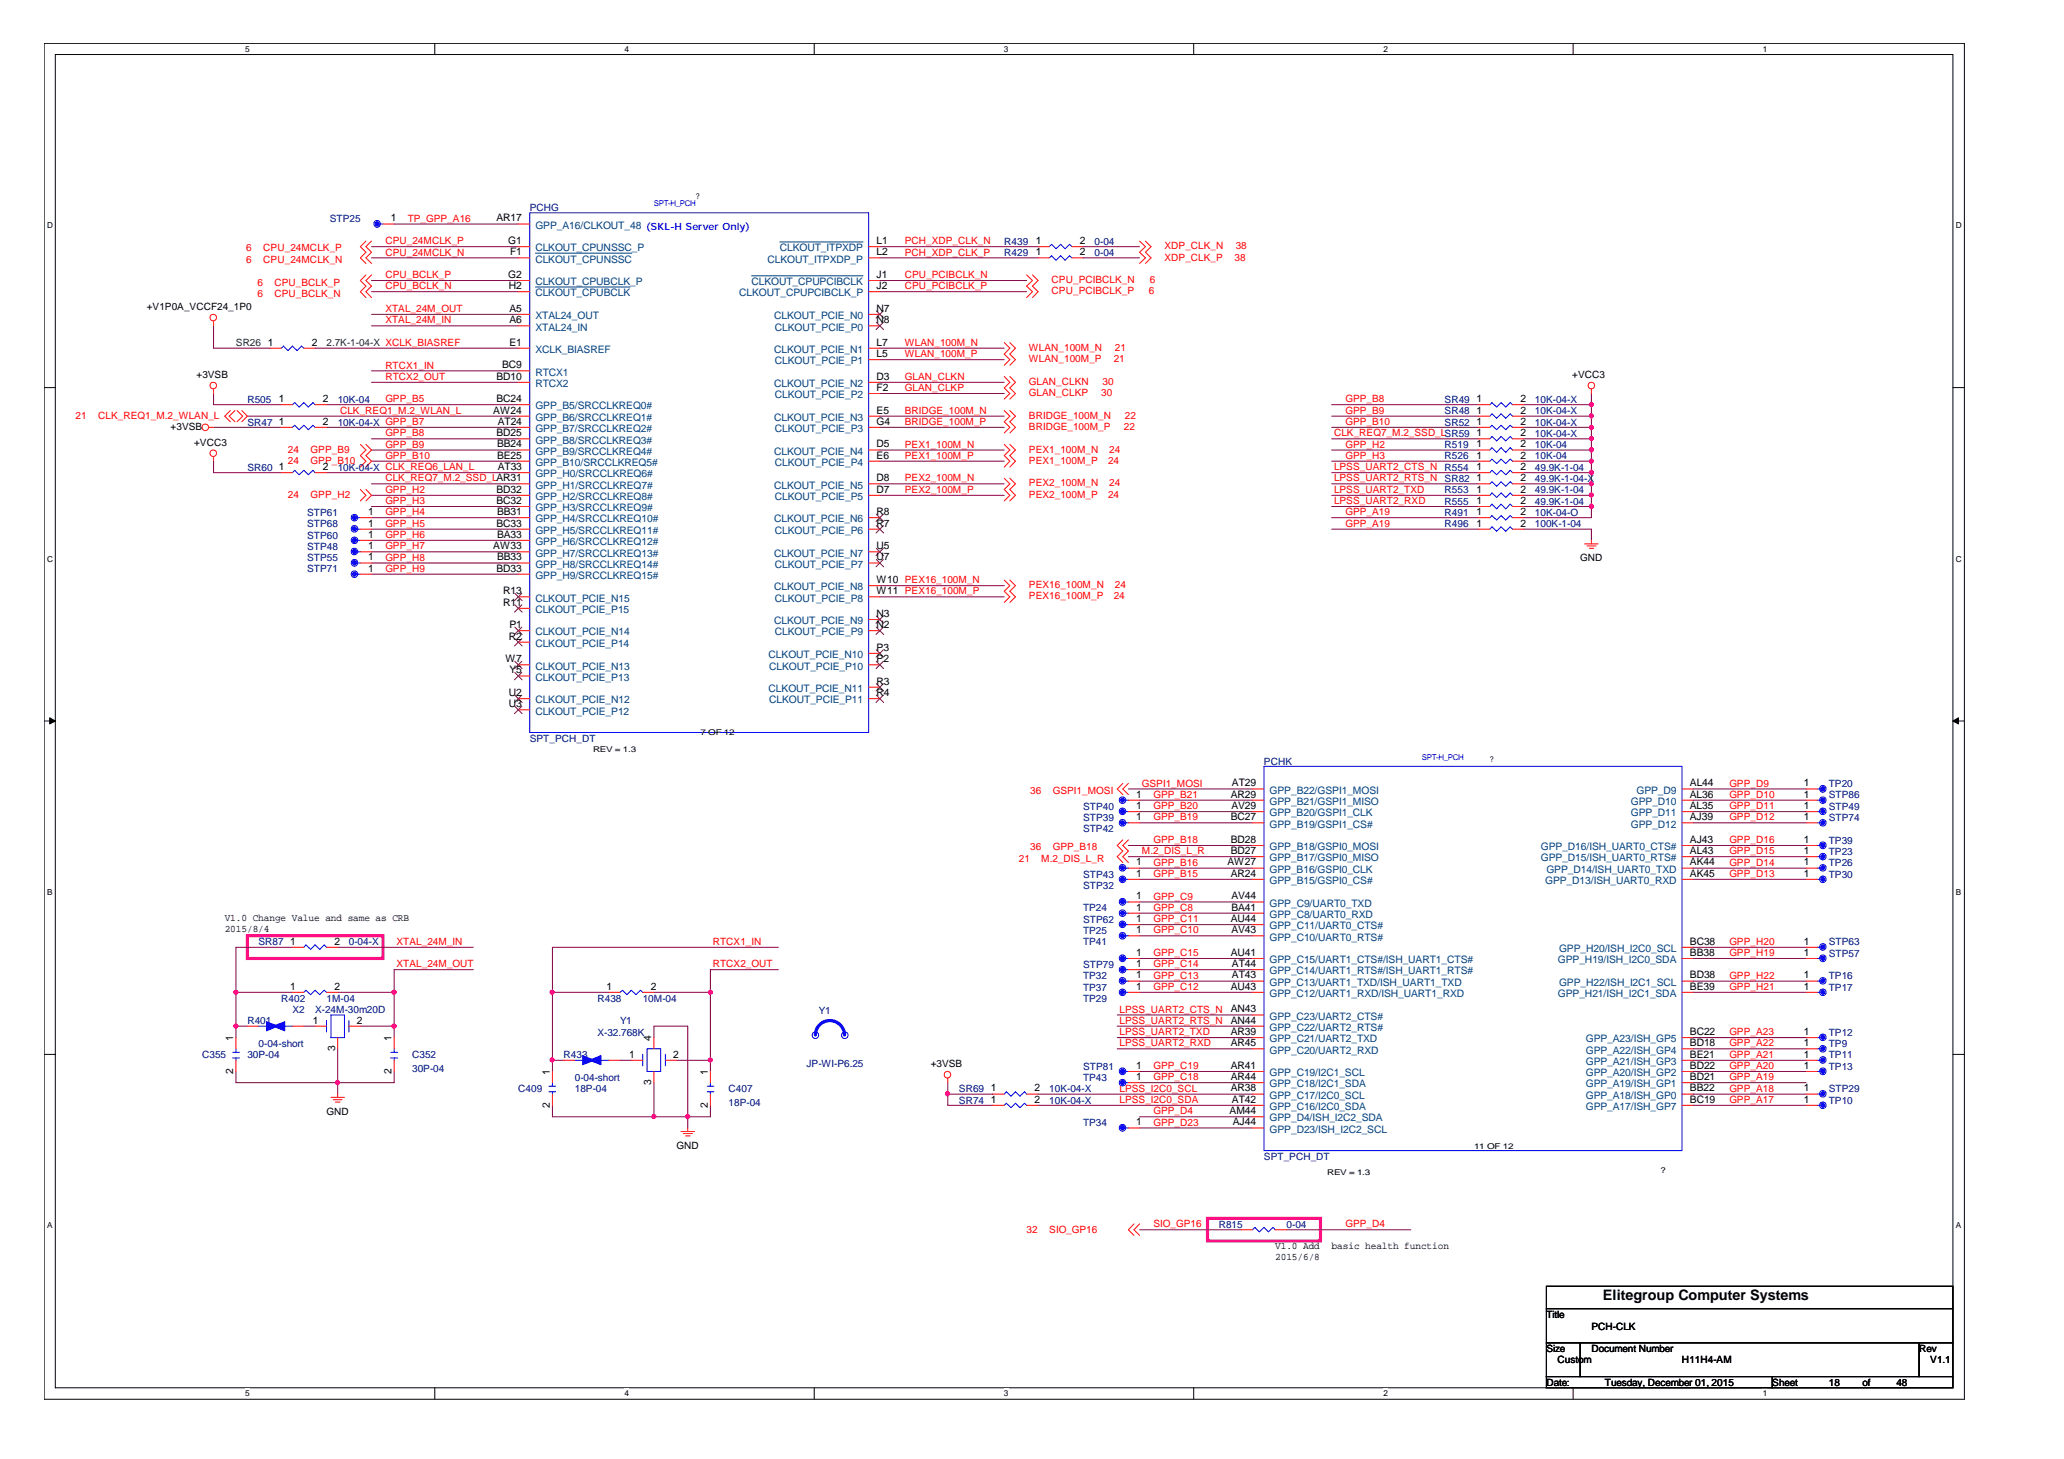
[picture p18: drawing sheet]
<svg xmlns="http://www.w3.org/2000/svg" width="297mm" height="210mm" viewBox="0 0 297 210" stroke-linecap="round" stroke-linejoin="round" font-family="sans-serif">
<defs><g id="words">
<text font-size="2.1" x="230.7" y="187">Elitegroup Computer Systems</text>
<g font-size="1.5">
<text x="56.3" y="31.8">1</text>
<text x="71.5" y="31.8">AR17</text>
<text x="73.2" y="35.1">G1</text>
<text x="126.2" y="35.1">L1</text>
<text x="149.1" y="35.1">1</text>
<text x="155.4" y="35.1">2</text>
<text x="73.2" y="40">G2</text>
<text x="73.2" y="41.6">H2</text>
<text x="73.4" y="36.7">F1</text>
<text x="126.2" y="36.7">L2</text>
<text x="126.2" y="40">J1</text>
<text x="126.2" y="41.6">J2</text>
<text x="149.1" y="36.7">1</text>
<text x="155.4" y="36.7">2</text>
<text x="73.3" y="44.8">A5</text>
<text x="73.3" y="46.5">A6</text>
<text x="126.2" y="46.5">N8</text>
<text x="126.2" y="44.8">N7</text>
<text x="38.5" y="49.7">1</text>
<text x="44.9" y="49.7">2</text>
<text x="72.3" y="53">BC9</text>
<text x="73.3" y="49.7">E1</text>
<text x="126.2" y="51.4">L5</text>
<text x="126.2" y="49.7">L7</text>
<text x="40.1" y="57.8">1</text>
<text x="46.5" y="57.8">2</text>
<text x="71" y="59.5">AW24</text>
<text x="71.5" y="54.6">BD10</text>
<text x="71.5" y="57.8">BC24</text>
<text x="126.2" y="56.2">F2</text>
<text x="126.2" y="54.6">D3</text>
<text x="126.2" y="59.5">E5</text>
<text x="212.5" y="57.8">1</text>
<text x="212.5" y="59.5">1</text>
<text x="218.8" y="57.8">2</text>
<text x="218.8" y="59.5">2</text>
<text x="40.1" y="61.1">1</text>
<text x="46.5" y="61.1">2</text>
<text x="71.5" y="62.8">BD25</text>
<text x="71.5" y="64.4">BB24</text>
<text x="71.5" y="66">BE25</text>
<text x="71.6" y="61.1">AT24</text>
<text x="126.2" y="61.1">G4</text>
<text x="126.2" y="66">E6</text>
<text x="126.2" y="64.4">D5</text>
<text x="212.5" y="61.1">1</text>
<text x="212.5" y="64.4">1</text>
<text x="212.5" y="66">1</text>
<text x="212.5" y="62.8">1</text>
<text x="218.8" y="61.1">2</text>
<text x="218.8" y="64.4">2</text>
<text x="218.8" y="66">2</text>
<text x="218.8" y="62.8">2</text>
<text x="40.1" y="67.6">1</text>
<text x="46.5" y="67.6">2</text>
<text x="71.5" y="70.9">BD32</text>
<text x="71.6" y="67.6">AT33</text>
<text x="126.2" y="70.9">D7</text>
<text x="126.2" y="69.2">D8</text>
<text x="212.5" y="70.9">1</text>
<text x="212.5" y="69.2">1</text>
<text x="212.5" y="67.6">1</text>
<text x="218.8" y="70.9">2</text>
<text x="218.8" y="69.2">2</text>
<text x="218.8" y="67.6">2</text>
<text x="53" y="74.1">1</text>
<text x="53" y="75.7">1</text>
<text x="53" y="77.4">1</text>
<text x="71.5" y="72.5">BC32</text>
<text x="71.5" y="75.7">BC33</text>
<text x="71.5" y="74.1">BB31</text>
<text x="71.5" y="77.4">BA33</text>
<text x="126.2" y="75.7">R7</text>
<text x="126.2" y="74.1">R8</text>
<text x="212.5" y="74.1">1</text>
<text x="212.5" y="75.7">1</text>
<text x="212.5" y="72.5">1</text>
<text x="218.8" y="74.1">2</text>
<text x="218.8" y="75.7">2</text>
<text x="218.8" y="72.5">2</text>
<text x="53" y="79">1</text>
<text x="53" y="80.6">1</text>
<text x="53" y="82.2">1</text>
<text x="71" y="79">AW33</text>
<text x="71.5" y="82.2">BD33</text>
<text x="71.5" y="80.6">BB33</text>
<text x="126.2" y="80.6">U7</text>
<text x="126.2" y="79">U5</text>
<text x="126.2" y="83.9">W10 PEX16_100M_N</text>
<text x="72.4" y="85.5">R13</text>
<text x="72.4" y="87.1">R11</text>
<text x="126.2" y="85.5">W11 PEX16_100M_P</text>
<text x="126.2" y="88.7">N3</text>
<text x="72.8" y="95.3">W7</text>
<text x="73.2" y="92">R2</text>
<text x="73.3" y="90.4">P1</text>
<text x="126.2" y="90.4">N2</text>
<text x="126.2" y="95.3">P2</text>
<text x="126.2" y="93.6">P3</text>
<text x="73.2" y="100.1">U2</text>
<text x="73.2" y="101.7">U3</text>
<text x="73.3" y="96.9">Y5</text>
<text x="126.2" y="100.1">R4</text>
<text x="126.2" y="98.5">R3</text>
<text x="177.3" y="113.1">AT29</text>
<text x="243.2" y="113.1">AL44</text>
<text x="259.6" y="113.1">1</text>
<text x="163.5" y="114.7">1</text>
<text x="163.5" y="116.4">1</text>
<text x="163.5" y="118">1</text>
<text x="177.1" y="114.7">AR29</text>
<text x="177.1" y="118">BC27</text>
<text x="177.2" y="116.4">AV29</text>
<text x="243.2" y="114.7">AL36</text>
<text x="243.2" y="116.4">AL35</text>
<text x="243.2" y="118">AJ39</text>
<text x="259.6" y="114.7">1</text>
<text x="259.6" y="116.4">1</text>
<text x="259.6" y="118">1</text>
<text x="163.5" y="124.5">1</text>
<text x="176.7" y="124.5">AW27</text>
<text x="177.1" y="121.3">BD28</text>
<text x="177.1" y="122.9">BD27</text>
<text x="243.2" y="121.3">AJ43</text>
<text x="243.2" y="122.9">AL43</text>
<text x="243.2" y="124.5">AK44</text>
<text x="259.6" y="122.9">1</text>
<text x="259.6" y="124.5">1</text>
<text x="259.6" y="121.3">1</text>
<text x="163.5" y="129.4">1</text>
<text x="163.5" y="131">1</text>
<text x="163.5" y="126.1">1</text>
<text x="177.1" y="126.1">AR24</text>
<text x="177.2" y="129.4">AV44</text>
<text x="177.2" y="131">BA41</text>
<text x="243.2" y="126.1">AK45</text>
<text x="259.6" y="126.1">1</text>
<text x="41.8" y="135.9">1</text>
<text x="48.1" y="135.9">2</text>
<text x="163.5" y="137.5">1</text>
<text x="163.5" y="132.6">1</text>
<text x="163.5" y="134.3">1</text>
<text x="177.1" y="132.6">AU44</text>
<text x="177.1" y="137.5">AU41</text>
<text x="177.2" y="134.3">AV43</text>
<text x="243.2" y="135.9">BC38</text>
<text x="243.2" y="137.5">BB38</text>
<text x="259.6" y="135.9">1</text>
<text x="259.6" y="137.5">1</text>
<text x="41.8" y="142.4">1</text>
<text x="48.1" y="142.4">2</text>
<text x="87.3" y="142.4">1</text>
<text x="93.6" y="142.4">2</text>
<text x="163.5" y="139.1">1</text>
<text x="163.5" y="142.4">1</text>
<text x="163.5" y="140.8">1</text>
<text x="177.1" y="142.4">AU43</text>
<text x="177.3" y="139.1">AT44</text>
<text x="177.3" y="140.8">AT43</text>
<text x="243.2" y="140.8">BD38</text>
<text x="243.2" y="142.4">BE39</text>
<text x="259.6" y="140.8">1</text>
<text x="259.6" y="142.4">1</text>
<text x="33.6" y="149.7" transform="rotate(-90 33.6 149.7)">1</text>
<text x="45" y="147.2">1</text>
<text x="51.4" y="147.2">2</text>
<text x="56.3" y="149.7" transform="rotate(-90 56.3 149.7)">1</text>
<text x="93.7" y="149.7" transform="rotate(-90 93.7 149.7)">4</text>
<text x="177.1" y="145.6">AN43</text>
<text x="177.1" y="147.2">AN44</text>
<text x="177.1" y="148.9">AR39</text>
<text x="243.2" y="148.9">BC22</text>
<text x="259.6" y="148.9">1</text>
<text x="33.6" y="154.5" transform="rotate(-90 33.6 154.5)">2</text>
<text x="48.2" y="151.2" transform="rotate(-90 48.2 151.2)">3</text>
<text x="56.3" y="154.5" transform="rotate(-90 56.3 154.5)">2</text>
<text x="79.1" y="154.6" transform="rotate(-90 79.1 154.6)">1</text>
<text x="90.6" y="152.2">1</text>
<text x="96.9" y="152.2">2</text>
<text x="101.9" y="154.6" transform="rotate(-90 101.9 154.6)">1</text>
<text x="163.5" y="153.8">1</text>
<text x="163.5" y="155.4">1</text>
<text x="177.1" y="150.5">AR45</text>
<text x="177.1" y="153.8">AR41</text>
<text x="177.1" y="155.4">AR44</text>
<text x="243.2" y="150.5">BD18</text>
<text x="243.2" y="152.2">BE21</text>
<text x="243.2" y="153.8">BD22</text>
<text x="243.2" y="155.4">BD21</text>
<text x="259.6" y="150.5">1</text>
<text x="259.6" y="153.8">1</text>
<text x="259.6" y="152.2">1</text>
<text x="79.1" y="159.4" transform="rotate(-90 79.1 159.4)">2</text>
<text x="93.7" y="156.1" transform="rotate(-90 93.7 156.1)">3</text>
<text x="101.9" y="159.4" transform="rotate(-90 101.9 159.4)">2</text>
<text x="142.6" y="157">1</text>
<text x="142.6" y="158.6">1</text>
<text x="148.9" y="157">2</text>
<text x="148.9" y="158.6">2</text>
<text x="163.5" y="161.9">1</text>
<text x="177" y="160.3">AM44</text>
<text x="177.1" y="157">AR38</text>
<text x="177.3" y="158.6">AT42</text>
<text x="177.4" y="161.9">AJ44</text>
<text x="243.2" y="157">BB22</text>
<text x="243.2" y="158.6">BC19</text>
<text x="259.6" y="158.6">1</text>
<text x="259.6" y="157">1</text>
</g>
<g font-size="1.5" fill="#004080">
<text x="77" y="32.9">GPP_A16/CLKOUT_48 (SKL-H Server Only)</text>
<text x="77" y="36.2">CLKOUT_CPUNSSC_P</text>
<text x="77" y="37.8">CLKOUT_CPUNSSC</text>
<text x="77" y="41">CLKOUT_CPUBCLK_P</text>
<text x="108.2" y="41">CLKOUT_CPUPCIBCLK</text>
<text x="110.4" y="37.8">CLKOUT_ITPXDP_P</text>
<text x="112.2" y="36.2">CLKOUT_ITPXDP</text>
<text x="77" y="42.6">CLKOUT_CPUBCLK</text>
<text x="77" y="45.9">XTAL24_OUT</text>
<text x="77" y="47.6">XTAL24_IN</text>
<text x="106.4" y="42.6">CLKOUT_CPUPCIBCLK_P</text>
<text x="111.4" y="45.9">CLKOUT_PCIE_N0</text>
<text x="111.5" y="47.6">CLKOUT_PCIE_P0</text>
<text x="77" y="50.8">XCLK_BIASREF</text>
<text x="111.4" y="50.8">CLKOUT_PCIE_N1</text>
<text x="111.5" y="52.4">CLKOUT_PCIE_P1</text>
<text x="77" y="54">RTCX1</text>
<text x="77" y="55.7">RTCX2</text>
<text x="77" y="58.9">GPP_B5/SRCCLKREQ0#</text>
<text x="111.4" y="55.7">CLKOUT_PCIE_N2</text>
<text x="111.5" y="57.3">CLKOUT_PCIE_P2</text>
<text x="77" y="60.6">GPP_B6/SRCCLKREQ1#</text>
<text x="77" y="62.2">GPP_B7/SRCCLKREQ2#</text>
<text x="77" y="63.8">GPP_B8/SRCCLKREQ3#</text>
<text x="77" y="65.4">GPP_B9/SRCCLKREQ4#</text>
<text x="111.4" y="60.6">CLKOUT_PCIE_N3</text>
<text x="111.4" y="65.4">CLKOUT_PCIE_N4</text>
<text x="111.5" y="62.2">CLKOUT_PCIE_P3</text>
<text x="77" y="67">GPP_B10/SRCCLKREQ5#</text>
<text x="77" y="68.7">GPP_H0/SRCCLKREQ6#</text>
<text x="77" y="70.3">GPP_H1/SRCCLKREQ7#</text>
<text x="77" y="71.9">GPP_H2/SRCCLKREQ8#</text>
<text x="111.4" y="70.3">CLKOUT_PCIE_N5</text>
<text x="111.5" y="67">CLKOUT_PCIE_P4</text>
<text x="111.5" y="71.9">CLKOUT_PCIE_P5</text>
<text x="77" y="73.5">GPP_H3/SRCCLKREQ9#</text>
<text x="77" y="75.2">GPP_H4/SRCCLKREQ10#</text>
<text x="77" y="76.8">GPP_H5/SRCCLKREQ11#</text>
<text x="111.4" y="75.2">CLKOUT_PCIE_N6</text>
<text x="111.5" y="76.8">CLKOUT_PCIE_P6</text>
<text x="77" y="78.4">GPP_H6/SRCCLKREQ12#</text>
<text x="77" y="80.1">GPP_H7/SRCCLKREQ13#</text>
<text x="77" y="81.7">GPP_H8/SRCCLKREQ14#</text>
<text x="77" y="83.3">GPP_H9/SRCCLKREQ15#</text>
<text x="111.4" y="80.1">CLKOUT_PCIE_N7</text>
<text x="111.5" y="81.7">CLKOUT_PCIE_P7</text>
<text x="77" y="86.5">CLKOUT_PCIE_N15</text>
<text x="77" y="88.2">CLKOUT_PCIE_P15</text>
<text x="111.4" y="84.9">CLKOUT_PCIE_N8</text>
<text x="111.4" y="89.8">CLKOUT_PCIE_N9</text>
<text x="111.5" y="86.5">CLKOUT_PCIE_P8</text>
<text x="77" y="91.4">CLKOUT_PCIE_N14</text>
<text x="77" y="93.1">CLKOUT_PCIE_P14</text>
<text x="110.6" y="94.7">CLKOUT_PCIE_N10</text>
<text x="111.5" y="91.4">CLKOUT_PCIE_P9</text>
<text x="77" y="96.3">CLKOUT_PCIE_N13</text>
<text x="77" y="97.9">CLKOUT_PCIE_P13</text>
<text x="77" y="101.2">CLKOUT_PCIE_N12</text>
<text x="110.6" y="99.5">CLKOUT_PCIE_N11</text>
<text x="110.7" y="96.3">CLKOUT_PCIE_P10</text>
<text x="110.7" y="101.2">CLKOUT_PCIE_P11</text>
<text x="77" y="102.8">CLKOUT_PCIE_P12</text>
<text x="182.7" y="114.2">GPP_B22/GSPI1_MOSI</text>
<text x="182.7" y="115.8">GPP_B21/GSPI1_MISO</text>
<text x="182.7" y="117.4">GPP_B20/GSPI1_CLK</text>
<text x="182.7" y="119.1">GPP_B19/GSPI1_CS#</text>
<text x="234.7" y="115.8">GPP_D10</text>
<text x="234.7" y="117.4">GPP_D11</text>
<text x="234.7" y="119.1">GPP_D12</text>
<text x="235.5" y="114.2">GPP_D9</text>
<text x="182.7" y="122.3">GPP_B18/GSPI0_MOSI</text>
<text x="182.7" y="123.9">GPP_B17/GSPI0_MISO</text>
<text x="182.7" y="125.6">GPP_B16/GSPI0_CLK</text>
<text x="221.7" y="122.3">GPP_D16/ISH_UART0_CTS#</text>
<text x="221.7" y="123.9">GPP_D15/ISH_UART0_RTS#</text>
<text x="222.5" y="125.6">GPP_D14/ISH_UART0_TXD</text>
<text x="182.7" y="127.2">GPP_B15/GSPI0_CS#</text>
<text x="182.7" y="130.4">GPP_C9/UART0_TXD</text>
<text x="222.4" y="127.2">GPP_D13/ISH_UART0_RXD</text>
<text x="182.7" y="132.1">GPP_C8/UART0_RXD</text>
<text x="182.7" y="133.7">GPP_C11/UART0_CTS#</text>
<text x="182.7" y="135.3">GPP_C10/UART0_RTS#</text>
<text x="224.4" y="137">GPP_H20/ISH_I2C0_SCL</text>
<text x="182.7" y="138.6">GPP_C15/UART1_CTS#/ISH_UART1_CTS#</text>
<text x="182.7" y="140.2">GPP_C14/UART1_RTS#/ISH_UART1_RTS#</text>
<text x="182.7" y="141.8">GPP_C13/UART1_TXD/ISH_UART1_TXD</text>
<text x="182.7" y="143.4">GPP_C12/UART1_RXD/ISH_UART1_RXD</text>
<text x="224.2" y="138.6">GPP_H19/ISH_I2C0_SDA</text>
<text x="224.2" y="143.4">GPP_H21/ISH_I2C1_SDA</text>
<text x="224.4" y="141.8">GPP_H22/ISH_I2C1_SCL</text>
<text x="182.7" y="146.7">GPP_C23/UART2_CTS#</text>
<text x="182.7" y="148.3">GPP_C22/UART2_RTS#</text>
<text x="182.7" y="150">GPP_C21/UART2_TXD</text>
<text x="228.2" y="150">GPP_A23/ISH_GP5</text>
<text x="182.7" y="151.6">GPP_C20/UART2_RXD</text>
<text x="182.7" y="154.8">GPP_C19/I2C1_SCL</text>
<text x="228.2" y="151.6">GPP_A22/ISH_GP4</text>
<text x="228.2" y="153.2">GPP_A21/ISH_GP3</text>
<text x="228.2" y="154.8">GPP_A20/ISH_GP2</text>
<text x="182.7" y="156.4">GPP_C18/I2C1_SDA</text>
<text x="182.7" y="158.1">GPP_C17/I2C0_SCL</text>
<text x="182.7" y="159.7">GPP_C16/I2C0_SDA</text>
<text x="182.7" y="161.3">GPP_D4/ISH_I2C2_SDA</text>
<text x="228.2" y="156.4">GPP_A19/ISH_GP1</text>
<text x="228.2" y="158.1">GPP_A18/ISH_GP0</text>
<text x="228.2" y="159.7">GPP_A17/ISH_GP7</text>
<text x="182.7" y="163">GPP_D23/ISH_I2C2_SCL</text>
</g>
<g font-size="1.4" fill="#000080">
<text x="47.5" y="32">STP25</text>
<text x="76.2" y="30.3">PCHG</text>
<text x="144.5" y="35.2">R439</text>
<text x="157.5" y="35.2">0-04</text>
<text x="144.5" y="36.8">R429</text>
<text x="157.5" y="36.8">0-04</text>
<text x="35.6" y="58">R505</text>
<text x="48.6" y="58">10K-04</text>
<text x="207.9" y="58">SR49</text>
<text x="207.9" y="59.6">SR48</text>
<text x="220.9" y="58">10K-04-X</text>
<text x="220.9" y="59.6">10K-04-X</text>
<text x="35.6" y="61.2">SR47</text>
<text x="48.6" y="61.2">10K-04-X GPP_B7</text>
<text x="207.9" y="61.2">SR52</text>
<text x="207.9" y="64.5">R519</text>
<text x="220.9" y="61.2">10K-04-X</text>
<text x="220.9" y="64.5">10K-04</text>
<text x="220.9" y="62.8">10K-04-X</text>
<text x="35.6" y="67.7">SR60</text>
<text x="48.6" y="67.7">10K-04-X CLK_REQ6_LAN_L</text>
<text x="207.9" y="71">R553</text>
<text x="207.9" y="69.4">SR82</text>
<text x="207.9" y="66.1">R526</text>
<text x="207.9" y="67.7">R554</text>
<text x="220.9" y="71">49.9K-1-04</text>
<text x="220.9" y="69.4">49.9K-1-04-X</text>
<text x="220.9" y="66.1">10K-04</text>
<text x="220.9" y="67.7">49.9K-1-04</text>
<text x="44.2" y="74.2">STP61</text>
<text x="44.2" y="75.8">STP68</text>
<text x="44.2" y="77.5">STP60</text>
<text x="207.9" y="74.2">R491</text>
<text x="207.9" y="75.8">R496</text>
<text x="207.9" y="72.6">R555</text>
<text x="220.9" y="74.2">10K-04-O</text>
<text x="220.9" y="75.8">100K-1-04</text>
<text x="220.9" y="72.6">49.9K-1-04</text>
<text x="44.2" y="79.1">STP48</text>
<text x="44.2" y="80.7">STP55</text>
<text x="44.2" y="82.4">STP71</text>
<text x="76.2" y="106.7">SPT_PCH_DT</text>
<text x="181.9" y="110">PCHK</text>
<text x="263.2" y="113.3">TP20</text>
<text x="155.9" y="116.5">STP40</text>
<text x="155.9" y="118.1">STP39</text>
<text x="155.9" y="119.7">STP42</text>
<text x="263.2" y="114.9">STP86</text>
<text x="263.2" y="116.5">STP49</text>
<text x="263.2" y="118.1">STP74</text>
<text x="263.2" y="123">TP23</text>
<text x="263.2" y="124.6">TP26</text>
<text x="263.2" y="121.4">TP39</text>
<text x="155.9" y="131.1">TP24</text>
<text x="155.9" y="126.3">STP43</text>
<text x="155.9" y="127.9">STP32</text>
<text x="263.2" y="126.3">TP30</text>
<text x="37.2" y="136">SR87</text>
<text x="50.2" y="136">0-04-X</text>
<text x="155.9" y="132.7">STP62</text>
<text x="155.9" y="134.4">TP25</text>
<text x="155.9" y="136">TP41</text>
<text x="263.2" y="136">STP63</text>
<text x="263.2" y="137.6">STP57</text>
<text x="155.9" y="140.9">TP32</text>
<text x="155.9" y="139.2">STP79</text>
<text x="155.9" y="142.5">TP37</text>
<text x="263.2" y="140.9">TP16</text>
<text x="263.2" y="142.5">TP17</text>
<text x="35.6" y="147.4">R401</text>
<text x="40.5" y="144.1">R402</text>
<text x="42.1" y="145.8">X2</text>
<text x="45.3" y="145.8">X-24M-30m20D</text>
<text x="47" y="144.1">1M-04</text>
<text x="86" y="149">X-32.768K</text>
<text x="86" y="144.1">R438</text>
<text x="89.2" y="147.4">Y1</text>
<text x="92.5" y="144.1">10M-04</text>
<text x="117.9" y="145.9">Y1</text>
<text x="155.9" y="144.1">TP29</text>
<text x="263.2" y="149">TP12</text>
<text x="29.1" y="152.2">C355</text>
<text x="35.6" y="152.2">30P-04</text>
<text x="37.2" y="150.6">0-04-short</text>
<text x="59.3" y="152.2">C352</text>
<text x="59.3" y="154.2">30P-04</text>
<text x="81.1" y="152.2">R433</text>
<text x="82.7" y="155.5">0-04-short</text>
<text x="116.1" y="153.6">JP-WI-P6.25</text>
<text x="155.9" y="153.9">STP81</text>
<text x="155.9" y="155.5">TP43</text>
<text x="263.2" y="150.6">TP9</text>
<text x="263.2" y="153.9">TP13</text>
<text x="263.2" y="152.2">TP11</text>
<text x="74.6" y="157.1">C409</text>
<text x="82.7" y="157.1">18P-04</text>
<text x="104.9" y="157.1">C407</text>
<text x="104.9" y="159.1">18P-04</text>
<text x="138" y="157.1">SR69</text>
<text x="138" y="158.8">SR74</text>
<text x="151" y="157.1">10K-04-X</text>
<text x="151" y="158.8">10K-04-X</text>
<text x="263.2" y="158.8">TP10</text>
<text x="263.2" y="157.1">STP29</text>
<text x="155.9" y="162">TP34</text>
<text x="181.9" y="166.9">SPT_PCH_DT</text>
<text x="175.4" y="176.6">R815</text>
<text x="185.2" y="176.6">0-04</text>
</g>
<g font-size="1.4" fill="#f00">
<text x="55.5" y="35.2">CPU_24MCLK_P</text>
<text x="58.7" y="31.9">TP_GPP_A16</text>
<text x="130.2" y="35.2">PCH_XDP_CLK_N</text>
<text x="167.6" y="35.9">XDP_CLK_N</text>
<text x="177.8" y="35.9">38</text>
<text x="35.4" y="36.2">6</text>
<text x="35.4" y="37.8">6</text>
<text x="37" y="41.1">6</text>
<text x="37.9" y="36.2">CPU_24MCLK_P</text>
<text x="37.9" y="37.8">CPU_24MCLK_N</text>
<text x="39.5" y="41.1">CPU_BCLK_P</text>
<text x="55.5" y="40">CPU_BCLK_P</text>
<text x="55.5" y="41.6">CPU_BCLK_N</text>
<text x="55.5" y="36.8">CPU_24MCLK_N</text>
<text x="130.2" y="41.6">CPU_PCIBCLK_P</text>
<text x="130.2" y="40">CPU_PCIBCLK_N</text>
<text x="130.2" y="36.8">PCH_XDP_CLK_P</text>
<text x="151.3" y="40.7">CPU_PCIBCLK_N</text>
<text x="165.5" y="40.7">6</text>
<text x="167.6" y="37.5">XDP_CLK_P</text>
<text x="177.7" y="37.5">38</text>
<text x="37" y="42.7">6</text>
<text x="39.5" y="42.7">CPU_BCLK_N</text>
<text x="55.5" y="44.9">XTAL_24M_OUT</text>
<text x="55.5" y="46.5">XTAL_24M_IN</text>
<text x="151.3" y="42.3">CPU_PCIBCLK_P</text>
<text x="165.3" y="42.3">6</text>
<text x="55.5" y="53">RTCX1_IN</text>
<text x="130.2" y="49.8">WLAN_100M_N</text>
<text x="130.2" y="51.4">WLAN_100M_P</text>
<text x="148.1" y="50.5">WLAN_100M_N</text>
<text x="148.1" y="52.1">WLAN_100M_P</text>
<text x="160.3" y="52.1">21</text>
<text x="160.4" y="50.5">21</text>
<text x="48.9" y="59.5">CLK_REQ1_M.2_WLAN_L</text>
<text x="55.5" y="54.7">RTCX2_OUT</text>
<text x="55.5" y="57.9">GPP_B5</text>
<text x="130.2" y="59.5">BRIDGE_100M_N</text>
<text x="130.2" y="54.7">GLAN_CLKN</text>
<text x="130.2" y="56.3">GLAN_CLKP</text>
<text x="148.1" y="55.4">GLAN_CLKN</text>
<text x="148.1" y="57">GLAN_CLKP</text>
<text x="158.5" y="57">30</text>
<text x="158.7" y="55.4">30</text>
<text x="193.6" y="57.9">GPP_B8</text>
<text x="193.6" y="59.5">GPP_B9</text>
<text x="10.9" y="60.3">21</text>
<text x="14.1" y="60.3">CLK_REQ1_M.2_WLAN_L</text>
<text x="41.4" y="65.1">24</text>
<text x="44.7" y="65.1">GPP_B9</text>
<text x="55.5" y="62.8">GPP_B8</text>
<text x="55.5" y="64.4">GPP_B9</text>
<text x="130.2" y="64.4">PEX1_100M_N</text>
<text x="130.2" y="61.1">BRIDGE_100M_P</text>
<text x="148.1" y="65.1">PEX1_100M_N</text>
<text x="148.1" y="60.3">BRIDGE_100M_N</text>
<text x="148.1" y="61.9">BRIDGE_100M_P</text>
<text x="159.6" y="65.1">24</text>
<text x="161.8" y="61.9">22</text>
<text x="161.9" y="60.3">22</text>
<text x="192" y="62.8">CLK_REQ7_M.2_SSD_LSR59</text>
<text x="193.6" y="61.1">GPP_B10</text>
<text x="193.6" y="64.4">GPP_H2</text>
<text x="41.4" y="71.6">24</text>
<text x="41.4" y="66.7">24</text>
<text x="44.7" y="71.6">GPP_H2</text>
<text x="44.7" y="66.7">GPP_B10</text>
<text x="55.5" y="66">GPP_B10</text>
<text x="55.5" y="69.3">CLK_REQ7_M.2_SSD_LAR31</text>
<text x="55.5" y="70.9">GPP_H2</text>
<text x="130.2" y="66">PEX1_100M_P</text>
<text x="130.2" y="70.9">PEX2_100M_P</text>
<text x="130.2" y="69.3">PEX2_100M_N</text>
<text x="148.1" y="66.7">PEX1_100M_P</text>
<text x="148.1" y="70">PEX2_100M_N</text>
<text x="148.1" y="71.6">PEX2_100M_P</text>
<text x="159.5" y="66.7">24</text>
<text x="159.5" y="71.6">24</text>
<text x="159.6" y="70">24</text>
<text x="192" y="67.7">LPSS_UART2_CTS_N</text>
<text x="192" y="69.3">LPSS_UART2_RTS_N</text>
<text x="192" y="70.9">LPSS_UART2_TXD</text>
<text x="193.6" y="66">GPP_H3</text>
<text x="55.5" y="72.5">GPP_H3</text>
<text x="55.5" y="74.1">GPP_H4</text>
<text x="55.5" y="75.8">GPP_H5</text>
<text x="55.5" y="77.4">GPP_H6</text>
<text x="192" y="72.5">LPSS_UART2_RXD</text>
<text x="193.6" y="74.1">GPP_A19</text>
<text x="193.6" y="75.8">GPP_A19</text>
<text x="55.5" y="79.1">GPP_H7</text>
<text x="55.5" y="80.7">GPP_H8</text>
<text x="55.5" y="82.3">GPP_H9</text>
<text x="148.1" y="84.6">PEX16_100M_N</text>
<text x="148.1" y="86.2">PEX16_100M_P</text>
<text x="160.3" y="86.2">24</text>
<text x="160.4" y="84.6">24</text>
<text x="164.3" y="113.2">GSPI1_MOSI</text>
<text x="248.9" y="113.2">GPP_D9</text>
<text x="148.3" y="114.2">36</text>
<text x="151.5" y="114.2">GSPI1_MOSI</text>
<text x="166" y="114.8">GPP_B21</text>
<text x="166" y="116.4">GPP_B20</text>
<text x="166" y="118">GPP_B19</text>
<text x="248.9" y="114.8">GPP_D10</text>
<text x="248.9" y="116.4">GPP_D11</text>
<text x="248.9" y="118">GPP_D12</text>
<text x="146.6" y="124">21</text>
<text x="148.3" y="122.4">36</text>
<text x="149.9" y="124">M.2_DIS_L_R</text>
<text x="151.5" y="122.4">GPP_B18</text>
<text x="164.3" y="122.9">M.2_DIS_L_R</text>
<text x="166" y="121.3">GPP_B18</text>
<text x="166" y="124.6">GPP_B16</text>
<text x="248.9" y="121.3">GPP_D16</text>
<text x="248.9" y="122.9">GPP_D15</text>
<text x="248.9" y="124.6">GPP_D14</text>
<text x="166" y="126.2">GPP_B15</text>
<text x="166" y="129.4">GPP_C9</text>
<text x="166" y="131">GPP_C8</text>
<text x="248.9" y="126.2">GPP_D13</text>
<text x="57.1" y="135.9">XTAL_24M_IN</text>
<text x="102.6" y="135.9">RTCX1_IN</text>
<text x="166" y="132.7">GPP_C11</text>
<text x="166" y="134.3">GPP_C10</text>
<text x="166" y="137.6">GPP_C15</text>
<text x="248.9" y="135.9">GPP_H20</text>
<text x="248.9" y="137.6">GPP_H19</text>
<text x="57.1" y="139.2">XTAL_24M_OUT</text>
<text x="102.6" y="139.2">RTCX2_OUT</text>
<text x="166" y="139.2">GPP_C14</text>
<text x="166" y="140.8">GPP_C13</text>
<text x="166" y="142.4">GPP_C12</text>
<text x="248.9" y="140.8">GPP_H22</text>
<text x="248.9" y="142.4">GPP_H21</text>
<text x="161.1" y="145.7">LPSS_UART2_CTS_N</text>
<text x="161.1" y="147.3">LPSS_UART2_RTS_N</text>
<text x="161.1" y="148.9">LPSS_UART2_TXD</text>
<text x="248.9" y="148.9">GPP_A23</text>
<text x="161.1" y="150.6">LPSS_UART2_RXD</text>
<text x="166" y="153.8">GPP_C19</text>
<text x="166" y="155.4">GPP_C18</text>
<text x="248.9" y="150.6">GPP_A22</text>
<text x="248.9" y="152.2">GPP_A21</text>
<text x="248.9" y="153.8">GPP_A20</text>
<text x="248.9" y="155.4">GPP_A19</text>
<text x="161.1" y="157.1">LPSS_I2C0_SCL</text>
<text x="161.1" y="158.7">LPSS_I2C0_SDA</text>
<text x="166" y="160.3">GPP_D4</text>
<text x="166" y="161.9">GPP_D23</text>
<text x="248.9" y="157.1">GPP_A18</text>
<text x="248.9" y="158.7">GPP_A17</text>
<text x="147.7" y="177.4">32</text>
<text x="151" y="177.4">SIO_GP16</text>
<text x="166" y="176.6">SIO_GP16</text>
<text x="193.6" y="176.6">GPP_D4</text>
</g>
<g font-size="1.4">
<text x="21.1" y="44.6">+V1P0A_VCCF24_1P0</text>
<text x="28.3" y="54.4">+3VSB</text>
<text x="226.3" y="54.4">+VCC3</text>
<text x="24.6" y="61.9">+3VSB</text>
<text x="27.9" y="64.1">+VCC3</text>
<text x="227.4" y="80.7">GND</text>
<text x="32.3" y="132.6">V1.0 Change Value and same as CRB</text>
<text x="32.3" y="134.1">2015/8/4</text>
<text x="133.9" y="153.6">+3VSB</text>
<text x="47" y="160.4">GND</text>
<text x="97.4" y="165.2">GND</text>
<text x="183.5" y="179.7">V1.0 Add</text>
<text x="191.6" y="179.7">basic health function</text>
<text x="183.5" y="181.3">2015/6/8</text>
<text x="222.5" y="189.6">Title</text>
<text x="229" y="191.3">PCH-CLK</text>
<text x="222.5" y="194.5">Size</text>
<text x="224.2" y="196.1">Custom</text>
<text x="229" y="194.5">Document Number</text>
<text x="242.1" y="196.1">H11H4-AM</text>
<text x="276.2" y="194.5">Rev</text>
<text x="277.8" y="196.1">V1.1</text>
<text x="222.5" y="199.4">Date:</text>
<text x="231" y="199.4">Tuesday, December 01, 2015</text>
<text x="255.1" y="199.4">Sheet</text>
<text x="263.2" y="199.4">18</text>
<text x="268.1" y="199.4">of</text>
<text x="272.9" y="199.4">48</text>
</g>
<g font-size="1.4" fill="#008000">
<text x="34" y="49.8">SR26</text>
<text x="47" y="49.8">2.7K-1-04-X XCLK_BIASREF</text>
</g>
<g font-size="1.2">
<text x="35.3" y="7.5">5</text>
<text x="89.9" y="7.5">4</text>
<text x="144.5" y="7.5">3</text>
<text x="199.1" y="7.5">2</text>
<text x="253.7" y="7.5">1</text>
<text x="6.8" y="32.9">D</text>
<text x="281.5" y="32.9">D</text>
<text x="6.8" y="80.8">C</text>
<text x="281.5" y="80.8">C</text>
<text x="6.8" y="128.7">B</text>
<text x="281.5" y="128.7">B</text>
<text x="6.8" y="176.7">A</text>
<text x="281.5" y="176.7">A</text>
<text x="35.3" y="200.9">5</text>
<text x="89.9" y="200.9">4</text>
<text x="144.5" y="200.9">3</text>
<text x="199.1" y="200.9">2</text>
<text x="253.7" y="200.9">1</text>
</g>
<g font-size="1.1" fill="#00f">
<text x="94.1" y="29.6">SPT-H_PCH</text>
<text x="204.6" y="109.3">SPT-H_PCH</text>
</g>
<g font-size="1.1">
<text x="100.1" y="28.6">?</text>
<text x="100.8" y="105.7">7 OF 12</text>
<text x="85.3" y="108.1">REV = 1.3</text>
<text x="214.4" y="109.6">?</text>
<text x="212.1" y="165.4">11 OF 12</text>
<text x="191" y="169.1">REV = 1.3</text>
<text x="239" y="168.8">?</text>
</g>
</g></defs>
<path d="M6.3 6.2h276.4v195.1h-276.4zM8 7.8h273.1v191.9h-273.1z" fill="none" stroke="#000" stroke-width=".14"/>
<g fill="#fff">
<path d="M35.3 6.4h.6v1.3h-.6z"/>
<path d="M35.3 199.8h.6v1.3h-.6z"/>
</g>
<path d="M62.6 6.2v1.6M62.6 199.7v1.6" fill="none" stroke="#000" stroke-width=".14"/>
<g fill="#fff">
<path d="M89.9 6.4h.6v1.3h-.6z"/>
<path d="M89.9 199.8h.6v1.3h-.6z"/>
</g>
<path d="M117.2 6.2v1.6M117.2 199.7v1.6" fill="none" stroke="#000" stroke-width=".14"/>
<g fill="#fff">
<path d="M144.5 6.4h.6v1.3h-.6z"/>
<path d="M144.5 199.8h.6v1.3h-.6z"/>
</g>
<path d="M171.8 6.2v1.6M171.8 199.7v1.6" fill="none" stroke="#000" stroke-width=".14"/>
<g fill="#fff">
<path d="M199.1 6.4h.6v1.3h-.6z"/>
<path d="M199.1 199.8h.6v1.3h-.6z"/>
</g>
<path d="M226.4 6.2v1.6M226.4 199.7v1.6" fill="none" stroke="#000" stroke-width=".14"/>
<g fill="#fff">
<path d="M253.7 6.4h.6v1.3h-.6z"/>
<path d="M253.7 199.8h.6v1.3h-.6z"/>
<path d="M6.8 31.8h.8v1.3h-.8z"/>
<path d="M281.5 31.8h.8v1.3h-.8z"/>
<path d="M6.8 79.7h.8v1.3h-.8z"/>
<path d="M281.5 79.7h.8v1.3h-.8z"/>
</g>
<path d="M6.3 55.8h1.7M281.1 55.8h1.6" fill="none" stroke="#000" stroke-width=".14"/>
<g fill="#fff">
<path d="M6.8 127.6h.7v1.4h-.7z"/>
<path d="M281.5 127.6h.7v1.4h-.7z"/>
</g>
<path d="M6.3 103.7h1.7M281.1 103.7h1.6" fill="none" stroke="#000" stroke-width=".14"/>
<g fill="#000" stroke="#000" stroke-width=".14">
<path d="M7.2 103.3l.8 .4-.8 .5z" fill-rule="evenodd"/>
<path d="M281.1 103.7l.8-.4v.9z" fill-rule="evenodd"/>
</g>
<g fill="#fff">
<path d="M6.8 175.6h.7v1.4h-.7z"/>
<path d="M281.5 175.6h.7v1.4h-.7z"/>
</g>
<path d="M6.3 151.7h1.7M281.1 151.7h1.6M222.5 185.1h58.6v3.2h-58.6zM222.5 188.3h58.6v4.9h-58.6zM222.5 193.2h4.9v4.8h-4.9zM222.5 198h32.6v1.7h-32.6zM227.4 193.2h48.8v4.8h-48.8zM255.1 198h26v1.7h-26zM276.2 193.2h4.9v4.8h-4.9z" fill="none" stroke="#000" stroke-width=".14"/>
<path d="M35.6 134.6h19.5v3.3h-19.5zM173.8 175.3h16.2v3.2h-16.2z" fill="none" stroke="#f0f" stroke-width=".47"/>
<g fill="none" stroke="#800040" stroke-width=".14">
<path d="M53.5 35.5h21.1M53.5 37.1h21.1M56.7 32.2h17.9M126.6 35.5h22.8M126.6 37.1h22.8M155.9 35.5h8.1M155.9 37.1h8.1M30.7 46.9v3.2h8.2M30.7 56.6v1.6h9.8M35.6 59.9h39M45.3 50.1h29.3M47 58.2h27.6"/>
<path d="M53.5 40.4h21.1M53.5 42h21.1M53.5 45.2h21.1M53.5 46.9h21.1M53.5 53.4h21.1M53.5 55h21.1M126.6 40.4h21.1M126.6 42h21.1M126.6 50.1h17.9M126.6 55h17.9M126.6 59.9h17.9M126.6 56.6h17.9"/>
<path d="M126.6 51.7h17.9M191.6 59.9h21.2M191.6 58.2h21.2M219.3 59.9h9.7M219.3 58.2h9.7M229 56.6v17.9h-9.7M30.7 66.4v1.6h9.8M30.7 61.5h9.8M47 61.5h27.6M47 68h27.6M53.5 66.4h21.1M53.5 64.7h21.1"/>
<path d="M53.5 71.3h21.1M53.5 69.6h21.1M53.5 63.1h21.1M53.5 72.9h21.1M53.5 74.5h21.1M53.5 76.1h21.1M53.5 77.7h21.1M53.5 79.4h21.1M126.6 66.4h17.9M126.6 64.7h17.9M126.6 71.3h17.9M126.6 69.6h17.9"/>
<path d="M126.6 61.5h17.9M191.6 66.4h21.2M191.6 64.7h21.2M191.6 71.3h21.2M191.6 69.6h21.2M191.6 61.5h21.2M191.6 63.1h21.2M191.6 68h21.2M191.6 72.9h21.2M191.6 74.5h21.2M191.6 76.1h21.2M219.3 66.4h9.7"/>
<path d="M219.3 64.7h9.7M219.3 71.3h9.7M219.3 69.6h9.7M219.3 61.5h9.7M219.3 63.1h9.7M219.3 68h9.7M219.3 72.9h9.7M219.3 76.1h9.7v1.6M53.5 81h21.1M53.5 82.6h21.1M126.6 85.9h17.9M126.6 84.3h17.9"/>
<path d="M162.4 113.5h17.9M164 115.1h16.3M164 116.8h16.3M164 118.4h16.3M243.7 113.5h16.2M243.7 115.1h16.2M243.7 116.8h16.2M243.7 118.4h16.2M42.1 136.3h-8.1v13M48.6 136.3h19.5M68.1 139.5h-11.4v9.8M112 139.5h-9.8v14.6"/>
<path d="M112 136.3h-32.5v17.8M162.4 121.6h17.9M162.4 123.2h17.9M164 139.5h16.3M164 124.9h16.3M164 126.5h16.3M164 129.8h16.3M164 131.4h16.3M164 133h16.3M164 134.6h16.3M164 137.9h16.3M243.7 136.3h16.2"/>
<path d="M243.7 121.6h16.2M243.7 123.2h16.2M243.7 124.9h16.2M243.7 126.5h16.2M243.7 137.9h16.2M34 147.6h1.6M34 142.8h8.1M34 154.1v1.7h22.7v-1.7M43.7 147.6h1.6M48.6 150.9v6.5M48.6 142.8h8.1M51.9 147.6h4.8"/>
<path d="M79.5 142.8h8.1M79.5 159v1.7h22.7v-1.7M79.5 152.5h1.6M89.2 152.5h1.6M94.1 149.3v-1.7h4.9v14.7M94.1 142.8h8.1M94.1 155.8v4.9M97.4 152.5h4.8M136.4 157.4h6.5M136.4 155.8v3.2h6.5M149.4 157.4h30.9M149.4 159h30.9"/>
<path d="M160.8 147.6h19.5M160.8 146h19.5M160.8 149.3h19.5M160.8 150.9h19.5M164 142.8h16.3M164 155.8h16.3M164 141.2h16.3M164 154.1h16.3M243.7 142.8h16.2M243.7 155.8h16.2M243.7 152.5h16.2M243.7 149.3h16.2"/>
<path d="M243.7 150.9h16.2M243.7 141.2h16.2M243.7 154.1h16.2M243.7 157.4h16.2M243.7 159h16.2M164 160.7h16.3M164 162.3h16.3M164 176.9h14.6M185.2 176.9h17.8"/>
</g>
<g fill="#f0f" stroke="#f0f" stroke-width=".14">
<circle cx="56.7" cy="147.6" r=".31"/>
<circle cx="56.7" cy="142.8" r=".31"/>
<circle cx="48.6" cy="155.8" r=".31"/>
<circle cx="99" cy="160.6" r=".3"/>
<circle cx="79.5" cy="152.5" r=".3"/>
<circle cx="94.1" cy="160.6" r=".3"/>
<circle cx="102.2" cy="152.5" r=".3"/>
<circle cx="102.2" cy="142.8" r=".3"/>
<circle cx="79.5" cy="142.8" r=".3"/>
<circle cx="229" cy="58.2" r=".3"/>
<circle cx="229" cy="59.8" r=".3"/>
<circle cx="229" cy="61.5" r=".3"/>
<circle cx="229" cy="63.1" r=".3"/>
<circle cx="229" cy="66.3" r=".3"/>
<circle cx="229" cy="64.7" r=".31"/>
<circle cx="229" cy="69.6" r=".3"/>
<circle cx="229" cy="68" r=".3"/>
<circle cx="229" cy="71.2" r=".3"/>
<circle cx="136.4" cy="157.4" r=".3"/>
<circle cx="229" cy="72.8" r=".31"/>
<circle cx="34" cy="147.6" r=".3"/>
<circle cx="34" cy="142.8" r=".3"/>
</g>
<g fill="none" stroke="#f00" stroke-width=".14">
<path d="M52.7 39.6l-.8 .8 .8 .8-.8 .8 .8 .8M52.7 34.7l-.8 .8 .8 .8-.8 .8 .8 .8M53.5 39.6l-.8 .8 .8 .8-.8 .8 .8 .8M53.5 34.7l-.8 .8 .8 .8-.8 .8 .8 .8M55.1 32.2h1.6M74.6 37.1h1.6M74.6 35.5h1.6M74.6 32.2h1.6M125 37.1h1.6M125 35.5h1.6M147.7 39.6l.9 .8-.9 .8 .9 .8-.9 .8M148.6 39.6l.8 .8-.8 .8 .8 .8-.8 .8"/>
<path d="M149.4 37.1h1.6M149.4 35.5h1.6M154.3 37.1h1.6M154.3 35.5h1.6M164 34.7l.8 .8-.8 .8 .8 .8-.8 .8M164.8 34.7l.9 .8-.9 .8 .9 .8-.9 .8M30.7 46.2v.7M30.7 56v.6M33.1 59.1l-.8 .8 .8 .8M33.8 59.1l-.8 .8 .8 .8M34.1 59.1l.8 .8-.8 .8M34.8 59.1l.8 .8-.8 .8"/>
<path d="M38.9 50.1h1.6M40.5 58.2h1.6M43.7 50.1h1.6M45.3 58.2h1.7M74.6 50.1h1.6M74.6 58.2h1.6M74.6 59.9h1.6M74.6 40.4h1.6M74.6 42h1.6M74.6 45.2h1.6M74.6 46.9h1.6M74.6 53.4h1.6"/>
<path d="M74.6 55h1.6M125 50.1h1.6M125 59.9h1.6M125 40.4h1.6M125 42h1.6M125 45.2h1.6M125 46.9h1.6M125 55h1.6M125 51.7h1.6M125 56.6h1.6M144.5 59.1l.8 .8-.8 .8 .8 .8-.8 .8M144.5 54.2l.8 .8-.8 .8 .8 .8-.8 .8"/>
<path d="M144.5 49.3l.8 .8-.8 .8 .8 .8-.8 .8M145.3 59.1l.8 .8-.8 .8 .8 .8-.8 .8M145.3 54.2l.8 .8-.8 .8 .8 .8-.8 .8M145.3 49.3l.8 .8-.8 .8 .8 .8-.8 .8M212.8 58.2h1.6M212.8 59.9h1.6M217.7 58.2h1.6M217.7 59.9h1.6M229 56v.6M30.1 61.5h.6M30.7 65.7v.7M40.5 61.5h1.6"/>
<path d="M40.5 68h1.6M45.3 61.5h1.7M45.3 68h1.7M51.9 70.4l.8 .9-.8 .8M51.9 63.9l.8 .8-.8 .8 .8 .9-.8 .8M51.9 74.5h1.6M51.9 76.1h1.6M51.9 77.7h1.6M51.9 79.4h1.6M52.7 70.4l.8 .9-.8 .8M52.7 63.9l.8 .8-.8 .8 .8 .9-.8 .8M74.6 61.5h1.6"/>
<path d="M74.6 74.5h1.6M74.6 71.3h1.6M74.6 76.1h1.6M74.6 77.7h1.6M74.6 64.7h1.6M74.6 68h1.6M74.6 79.4h1.6M74.6 63.1h1.6M74.6 66.4h1.6M74.6 69.6h1.6M74.6 72.9h1.6M125 61.5h1.6"/>
<path d="M125 74.5h1.6M125 71.3h1.6M125 76.1h1.6M125 64.7h1.6M125 79.4h1.6M125 66.4h1.6M125 69.6h1.6M144.5 63.9l.8 .8-.8 .8 .8 .9-.8 .8M144.5 68.8l.8 .8-.8 .8 .8 .9-.8 .8M145.3 63.9l.8 .8-.8 .8 .8 .9-.8 .8M145.3 68.8l.8 .8-.8 .8 .8 .9-.8 .8M212.8 61.5h1.6"/>
<path d="M212.8 74.5h1.6M212.8 71.3h1.6M212.8 76.1h1.6M212.8 64.7h1.6M212.8 68h1.6M212.8 63.1h1.6M212.8 66.4h1.6M212.8 69.6h1.6M212.8 72.9h1.6M217.7 61.5h1.6M217.7 74.5h1.6M217.7 71.3h1.6"/>
<path d="M217.7 76.1h1.6M217.7 64.7h1.6M217.7 68h1.6M217.7 63.1h1.6M217.7 66.4h1.6M217.7 69.6h1.6M217.7 72.9h1.6M228 78.2h2M228.4 78.5h1.3M228.7 78.9h.7M229 77.7v.5M51.9 81h1.6"/>
<path d="M51.9 82.6h1.6M74.6 81h1.6M74.6 82.6h1.6M74.6 85.9h1.6M74.6 87.5h1.6M74.6 90.7h1.6M74.6 92.4h1.6M74.6 95.6h1.6M74.6 97.3h1.6M125 81h1.6M125 85.9h1.6M125 90.7h1.6"/>
<path d="M125 95.6h1.6M125 84.3h1.6M125 89.1h1.6M125 94h1.6M125 98.9h1.6M144.5 83.5l.8 .8-.8 .8 .8 .8-.8 .8M145.3 83.5l.8 .8-.8 .8 .8 .8-.8 .8M74.6 100.5h1.6M74.6 102.1h1.6M125 100.5h1.6M161.6 112.7l-.8 .8 .8 .8M162.4 112.7l-.8 .8 .8 .8"/>
<path d="M162.4 115.1h1.6M162.4 116.8h1.6M162.4 118.4h1.6M180.3 115.1h1.6M180.3 116.8h1.6M180.3 118.4h1.6M180.3 113.5h1.6M242.1 115.1h1.6M242.1 116.8h1.6M242.1 118.4h1.6M242.1 113.5h1.6M259.9 115.1h1.6"/>
<path d="M259.9 116.8h1.6M259.9 118.4h1.6M259.9 113.5h1.6M42.1 136.3h1.6M47 136.3h1.6M161.6 120.8l-.8 .8 .8 .8-.8 .8 .8 .9M162.4 120.8l-.8 .8 .8 .8-.8 .8 .8 .9M162.4 139.5h1.6M162.4 137.9h1.6M162.4 129.8h1.6M162.4 124.9h1.6M162.4 126.5h1.6"/>
<path d="M162.4 131.4h1.6M162.4 133h1.6M162.4 134.6h1.6M180.3 123.2h1.6M180.3 139.5h1.6M180.3 137.9h1.6M180.3 129.8h1.6M180.3 124.9h1.6M180.3 126.5h1.6M180.3 131.4h1.6M180.3 133h1.6M180.3 121.6h1.6"/>
<path d="M180.3 134.6h1.6M242.1 123.2h1.6M242.1 137.9h1.6M242.1 124.9h1.6M242.1 126.5h1.6M242.1 136.3h1.6M242.1 121.6h1.6M259.9 123.2h1.6M259.9 137.9h1.6M259.9 124.9h1.6M259.9 126.5h1.6M259.9 136.3h1.6"/>
<path d="M259.9 121.6h1.6M34 149.3v1.6M34 152.5v1.6M35.6 147.6h1.6M42.1 142.8h1.6M42.1 147.6h1.6M45.3 147.6h1.7M47 142.8h1.6M47.6 157.9h2M48 158.2h1.2M48.3 158.6h.6M48.6 149.3v1.6"/>
<path d="M48.6 157.4v.5M50.2 147.6h1.7M56.7 149.3v1.6M56.7 152.5v1.6M79.5 154.1v1.7M79.5 157.4v1.6M81.1 152.5h1.6M87.6 152.5h1.6M87.6 142.8h1.6M90.8 152.5h1.7M92.5 142.8h1.6M94.1 149.3v1.6"/>
<path d="M94.1 154.1v1.7M95.8 152.5h1.6M102.2 154.1v1.7M102.2 157.4v1.6M136.4 155.1v.7M142.9 159h1.6M142.9 157.4h1.6M147.7 159h1.7M147.7 157.4h1.7M162.4 154.1h1.6M162.4 142.8h1.6M162.4 141.2h1.6"/>
<path d="M162.4 155.8h1.6M180.3 159h1.6M180.3 154.1h1.6M180.3 149.3h1.6M180.3 142.8h1.6M180.3 150.9h1.6M180.3 147.6h1.6M180.3 157.4h1.6M180.3 141.2h1.6M180.3 146h1.6M180.3 155.8h1.6M242.1 159h1.6"/>
<path d="M242.1 154.1h1.6M242.1 149.3h1.6M242.1 152.5h1.6M242.1 142.8h1.6M242.1 150.9h1.6M242.1 157.4h1.6M242.1 141.2h1.6M242.1 155.8h1.6M259.9 159h1.6M259.9 154.1h1.6M259.9 149.3h1.6M259.9 152.5h1.6"/>
<path d="M259.9 142.8h1.6M259.9 150.9h1.6M259.9 157.4h1.6M259.9 141.2h1.6M98 162.8h1.9M98.3 163.1h1.4M98.7 163.4h.6M99 162.3v.5M162.4 162.3h1.6M163.2 176.1l-.8 .8 .8 .8M164 176.1l-.8 .8 .8 .8M178.6 176.9h1.7"/>
<path d="M180.3 160.7h1.6M180.3 162.3h1.6M183.5 176.9h1.7"/>
<circle cx="30.7" cy="55.5" r=".47"/>
<circle cx="30.7" cy="45.7" r=".47"/>
<circle cx="229" cy="55.5" r=".47"/>
<circle cx="29.5" cy="61.5" r=".47"/>
<circle cx="30.7" cy="65.2" r=".47"/>
<circle cx="136.3" cy="154.6" r=".47"/>
</g>
<g fill="none" stroke="#00f" stroke-width=".14">
<path d="M54.8 32.2h.3M76.2 30.6h48.8v74.8h-48.8zM151 37.1l.3-.3 .7 .6 .7-.6 .6 .6 .6-.6 .4 .3M151 35.5l.3-.3 .7 .6 .7-.6 .6 .6 .6-.6 .4 .3M40.5 50.1l.3-.3 .6 .6 .7-.6 .7 .6 .6-.6 .3 .3M42.1 58.2l.3-.3 .7 .7 .6-.7 .7 .7 .6-.7 .3 .3M214.4 58.2l.3-.3 .7 .7 .6-.7 .7 .7 .6-.7 .4 .3M214.4 59.9l.3-.4 .7 .7 .6-.7 .7 .7 .6-.7 .4 .4M42.1 68l.3-.3 .7 .6 .6-.6 .7 .6 .6-.6 .3 .3M42.1 61.5l.3-.3 .7 .6 .6-.6 .7 .6 .6-.6 .3 .3M51.5 74.5h.4M51.5 76.1h.4"/>
<path d="M51.5 77.7h.4M51.5 79.4h.4M214.4 61.5l.3-.3 .7 .6 .6-.6 .7 .6 .6-.6 .4 .3M214.4 71.3l.3-.4 .7 .7 .6-.7 .7 .7 .6-.7 .4 .4M214.4 74.5l.3-.3 .7 .6 .6-.6 .7 .6 .6-.6 .4 .3M214.4 64.7l.3-.3 .7 .7 .6-.7 .7 .7 .6-.7 .4 .3M214.4 76.1l.3-.3 .7 .6 .6-.6 .7 .6 .6-.6 .4 .3M214.4 69.6l.3-.3 .7 .6 .6-.6 .7 .6 .6-.6 .4 .3M214.4 66.4l.3-.3 .7 .6 .6-.6 .7 .6 .6-.6 .4 .3M214.4 68l.3-.3 .7 .6 .6-.6 .7 .6 .6-.6 .4 .3M214.4 72.9l.3-.4 .7 .7 .6-.7 .7 .7 .6-.7 .4 .4M214.4 63.1l.3-.3 .7 .6 .6-.6 .7 .6 .6-.6 .4 .3"/>
<path d="M51.5 81h.4M51.5 82.6h.4M162.1 115.1h.3M162.1 116.8h.3M162.1 118.4h.3M181.9 110.3h60.2v55.2h-60.2zM261.5 115.1h.4M261.5 116.8h.4M261.5 118.4h.4M261.5 113.5h.4M43.7 136.3l.3-.4 .7 .7 .6-.7 .7 .7 .7-.7 .3 .4M162.1 139.5h.3"/>
<path d="M162.1 137.9h.3M162.1 129.8h.3M162.1 124.9h.3M162.1 126.5h.3M162.1 131.4h.3M162.1 133h.3M162.1 134.6h.3M261.5 123.2h.4M261.5 137.9h.4M261.5 124.9h.4M261.5 126.5h.4M261.5 136.3h.4"/>
<path d="M261.5 121.6h.4M33.5 152.2h1M33.5 151.4h1M34 150.9v.5M34 152.2v.3M37.2 147.6h1.2M41 147.6h1.1M43.7 142.8l.3-.3 .7 .6 .6-.6 .7 .6 .7-.6 .3 .3M47 146.8v1.7M47.6 146h2v3.3h-2zM50.2 146.8v1.7M56.2 152.2h1"/>
<path d="M56.2 151.4h1M56.7 150.9v.5M56.7 152.2v.3M79 157.1h1M79 156.3h1M79.5 155.8v.5M79.5 157.1v.3M82.7 152.5h1.2M86.5 152.5h1.1M89.2 142.8l.4-.3 .6 .6 .6-.6 .7 .6 .7-.6 .3 .3M92.5 151.7v1.6M93.1 150.9h2v3.2h-2z"/>
<path d="M95.8 151.7v1.6M101.8 157.1h.9M101.8 156.3h.9M102.2 155.8v.5M102.2 157.1v.3M144.5 159l.3-.3 .7 .7 .6-.7 .7 .7 .6-.7 .3 .3M144.5 157.4l.3-.3 .7 .6 .6-.6 .7 .6 .6-.6 .3 .3M162.1 154.1h.3M162.1 142.8h.3M162.1 141.2h.3M162.1 155.8h.3M261.5 159h.4"/>
<path d="M261.5 154.1h.4M261.5 149.3h.4M261.5 150.9h.4M261.5 142.8h.4M261.5 141.2h.4M261.5 152.5h.4M261.5 157.4h.4M162.1 162.3h.3M180.3 176.9l.3-.3 .6 .6 .7-.6 .6 .6 .7-.6 .3 .3"/>
<circle cx="54.3" cy="32.2" r=".48"/>
<circle cx="51" cy="74.5" r=".47"/>
<circle cx="51" cy="76.1" r=".47"/>
<circle cx="51" cy="79.3" r=".47"/>
<circle cx="51" cy="77.7" r=".47"/>
<circle cx="51" cy="81" r=".48"/>
<circle cx="51" cy="82.6" r=".47"/>
<circle cx="161.5" cy="115.1" r=".47"/>
<circle cx="161.5" cy="118.4" r=".47"/>
<circle cx="161.5" cy="116.7" r=".47"/>
<circle cx="262.3" cy="113.5" r=".48"/>
<circle cx="262.3" cy="115.1" r=".47"/>
<circle cx="262.3" cy="116.7" r=".47"/>
<circle cx="262.3" cy="118.4" r=".47"/>
<circle cx="161.5" cy="129.7" r=".48"/>
<circle cx="161.5" cy="137.9" r=".48"/>
<circle cx="161.5" cy="126.5" r=".47"/>
<circle cx="161.5" cy="134.6" r=".47"/>
<circle cx="161.5" cy="131.4" r=".47"/>
<circle cx="161.5" cy="124.9" r=".47"/>
<circle cx="161.5" cy="139.5" r=".47"/>
<circle cx="161.5" cy="133" r=".47"/>
<circle cx="262.3" cy="137.9" r=".48"/>
<circle cx="262.3" cy="121.6" r=".48"/>
<circle cx="262.3" cy="126.5" r=".47"/>
<circle cx="262.3" cy="124.9" r=".47"/>
<circle cx="262.3" cy="136.2" r=".47"/>
<circle cx="262.3" cy="123.2" r=".47"/>
<circle cx="117.3" cy="148.9" r=".47"/>
<circle cx="121.6" cy="148.9" r=".47"/>
<circle cx="161.5" cy="154.1" r=".48"/>
<circle cx="161.5" cy="141.1" r=".47"/>
<circle cx="161.5" cy="155.8" r=".47"/>
<circle cx="161.5" cy="142.8" r=".47"/>
<circle cx="262.3" cy="154.1" r=".48"/>
<circle cx="262.3" cy="141.1" r=".47"/>
<circle cx="262.3" cy="149.2" r=".47"/>
<circle cx="262.3" cy="152.5" r=".47"/>
<circle cx="262.3" cy="159" r=".47"/>
<circle cx="262.3" cy="142.8" r=".47"/>
<circle cx="262.3" cy="157.4" r=".47"/>
<circle cx="262.3" cy="150.9" r=".47"/>
<circle cx="161.5" cy="162.3" r=".48"/>
</g>
<g fill="#00f" stroke="#00f" stroke-width=".14">
<path d="M38.4 147l1.6 .6-1.6 .7z" fill-rule="evenodd"/>
<path d="M39.3 147.6l1.7-.6v1.3z" fill-rule="evenodd"/>
<path d="M83.9 151.9l1.6 .6-1.6 .7z" fill-rule="evenodd"/>
<path d="M84.8 152.5l1.7-.6v1.3z" fill-rule="evenodd"/>
<circle cx="262.3" cy="159" r=".3"/>
<circle cx="161.5" cy="154.1" r=".31"/>
<circle cx="51" cy="74.5" r=".3"/>
<circle cx="262.3" cy="123.2" r=".3"/>
<circle cx="161.5" cy="139.5" r=".3"/>
<circle cx="262.3" cy="149.2" r=".3"/>
<circle cx="161.5" cy="137.9" r=".31"/>
<circle cx="161.5" cy="129.7" r=".31"/>
<circle cx="51" cy="76.1" r=".3"/>
<circle cx="161.5" cy="115.1" r=".3"/>
<circle cx="262.3" cy="124.9" r=".3"/>
<circle cx="161.5" cy="116.7" r=".3"/>
<circle cx="262.3" cy="150.9" r=".3"/>
<circle cx="161.5" cy="118.4" r=".3"/>
<circle cx="51" cy="77.7" r=".3"/>
<circle cx="262.3" cy="113.5" r=".31"/>
<circle cx="51" cy="79.3" r=".3"/>
<circle cx="262.3" cy="126.5" r=".3"/>
<circle cx="51" cy="81" r=".31"/>
<circle cx="262.3" cy="115.1" r=".3"/>
<circle cx="262.3" cy="136.2" r=".3"/>
<circle cx="161.5" cy="142.8" r=".3"/>
<circle cx="262.3" cy="154.1" r=".31"/>
<circle cx="161.5" cy="131.4" r=".3"/>
<circle cx="161.5" cy="141.1" r=".3"/>
<circle cx="51" cy="82.6" r=".3"/>
<circle cx="54.3" cy="32.2" r=".31"/>
<circle cx="262.3" cy="116.7" r=".3"/>
<circle cx="262.3" cy="137.9" r=".31"/>
<circle cx="161.5" cy="124.9" r=".3"/>
<circle cx="262.3" cy="152.5" r=".3"/>
<circle cx="161.5" cy="133" r=".3"/>
<circle cx="262.3" cy="118.4" r=".3"/>
<circle cx="161.5" cy="126.5" r=".3"/>
<circle cx="262.3" cy="141.1" r=".3"/>
<circle cx="262.3" cy="157.4" r=".3"/>
<circle cx="262.3" cy="121.6" r=".31"/>
<circle cx="161.5" cy="162.3" r=".31"/>
<circle cx="161.5" cy="134.6" r=".3"/>
<circle cx="262.3" cy="142.8" r=".3"/>
<circle cx="161.5" cy="155.8" r=".3"/>
</g>
<path d="M77 36.4h13.9M108.2 39.7h16M112.2 34.8h12M77 41.3h13.7" fill="none" stroke="#004080" stroke-width=".14"/>
<g fill="none" stroke="#804000" stroke-width=".14">
<path d="M126.1 44.7l1.1 1.1M126.1 46.4l1.1 1M127.1 44.7l-1 1.1M127.1 46.4l-1 1M126.1 74l1.1 1M126.1 75.6l1.1 1.1M126.1 78.9l1.1 1M127.1 74l-1 1M127.1 75.6l-1 1.1M127.1 78.9l-1 1M74.1 85.4l1 1M74.1 87l1 1.1"/>
<path d="M74.1 90.2l1 1.1M74.1 91.9l1 1M74.1 95.1l1 1.1M74.1 96.7l1 1.1M75.1 85.4l-1.1 1M75.1 87l-1.1 1.1M75.1 90.2l-1.1 1.1M75.1 91.9l-1.1 1M75.1 95.1l-1.1 1.1M75.1 96.7l-1.1 1.1M126.1 80.5l1.1 1M126.1 88.6l1.1 1.1"/>
<path d="M126.1 90.2l1.1 1.1M126.1 93.5l1.1 1M126.1 95.1l1.1 1.1M126.1 98.4l1.1 1M127.1 80.5l-1 1M127.1 88.6l-1 1.1M127.1 90.2l-1 1.1M127.1 93.5l-1 1M127.1 95.1l-1 1.1M127.1 98.4l-1 1M74.1 100l1 1.1M74.1 101.6l1 1.1"/>
<path d="M75.1 100l-1.1 1.1M75.1 101.6l-1.1 1.1M126.1 100l1.1 1.1M127.1 100l-1 1.1"/>
</g>
<path d="M117.3 148.9a2.1 2.1 0 0 1 2.1-2.1 2.1 2.1 0 0 1 2.1 2.1" fill="none" stroke="#00f" stroke-width=".47"/>
<use href="#words"/>
</svg>
